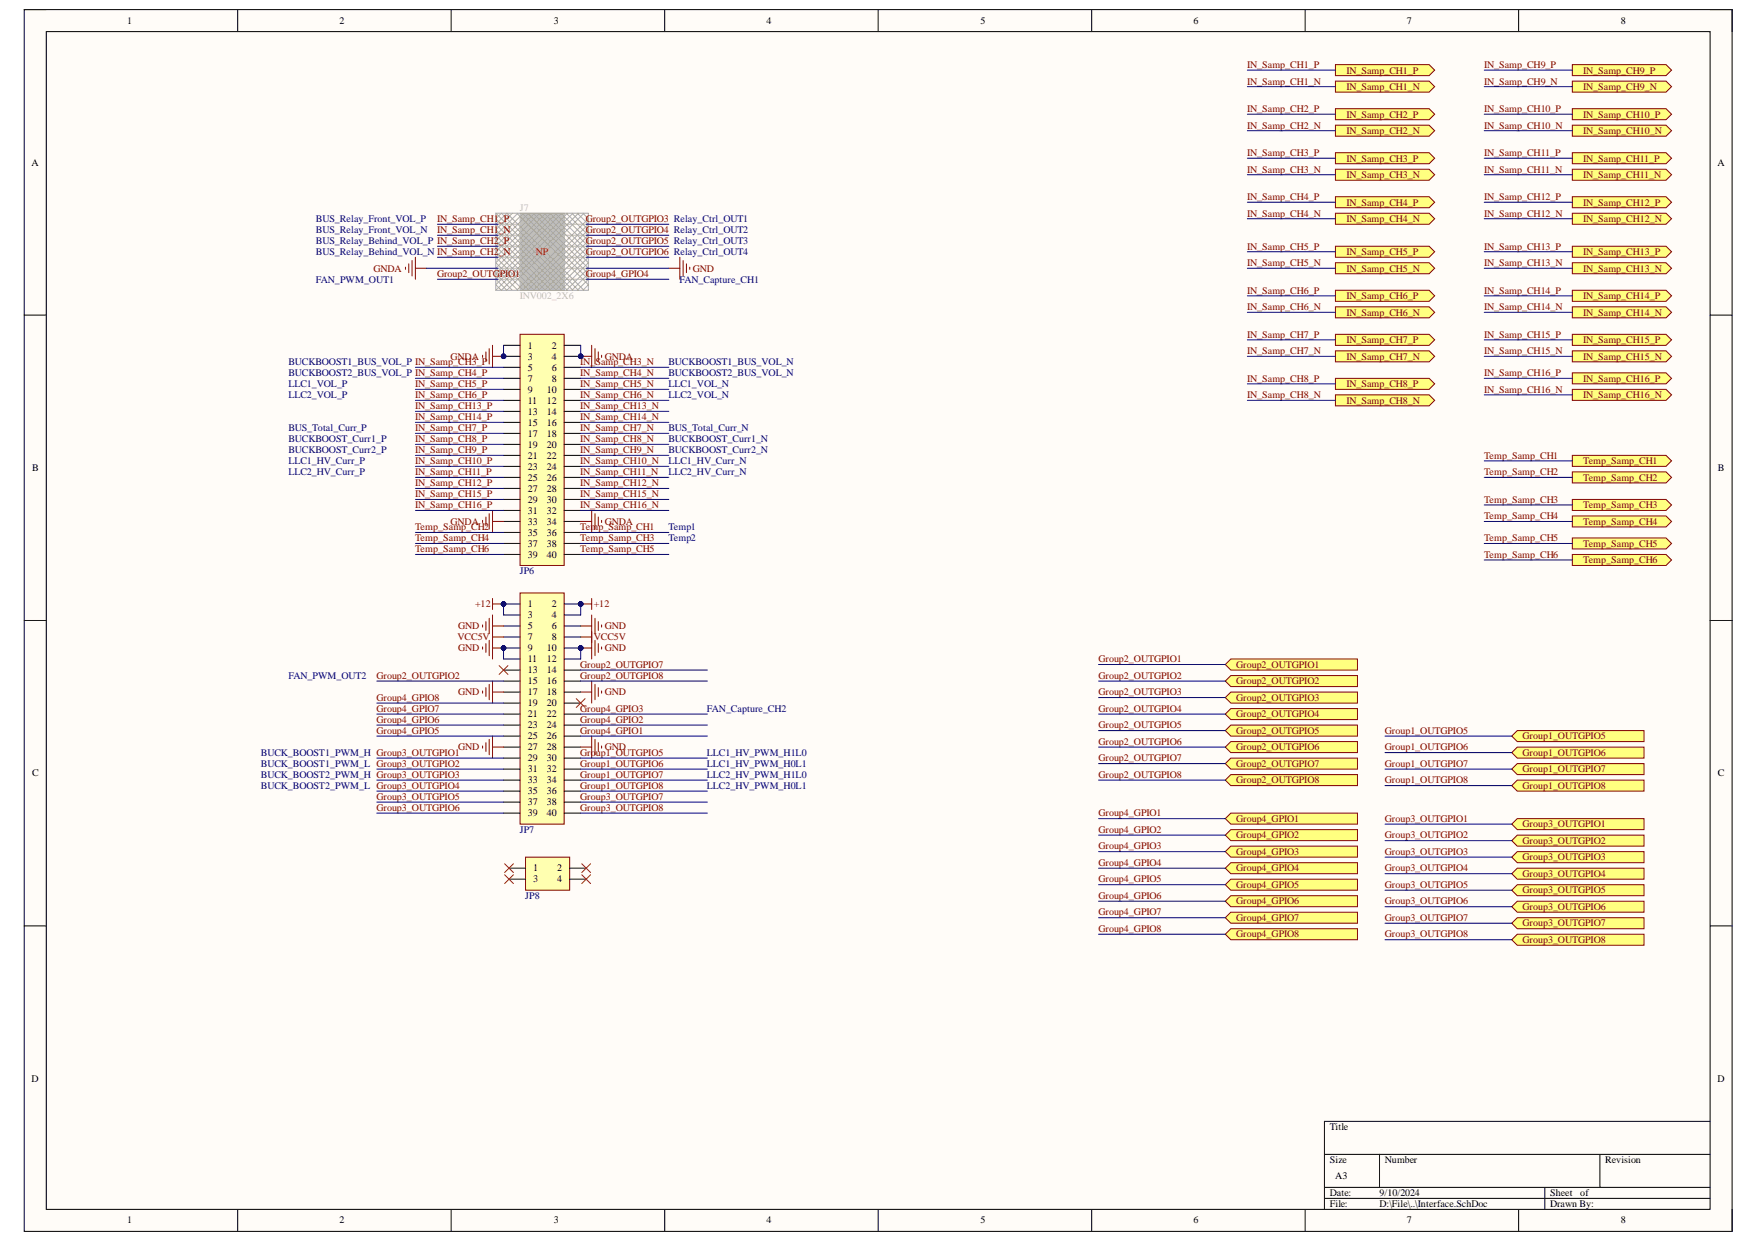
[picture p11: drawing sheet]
<svg xmlns="http://www.w3.org/2000/svg" width="297mm" height="210mm" viewBox="0 0 297 210" stroke-linecap="round" stroke-linejoin="round" font-family="sans-serif">
<defs><g id="words">
<g font-size="1.7">
<text x="21.5" y="4.1">1</text>
<text x="57.4" y="4.1">2</text>
<text x="93.6" y="4.1">3</text>
<text x="129.5" y="4.1">4</text>
<text x="165.6" y="4.1">5</text>
<text x="201.7" y="4.1">6</text>
<text x="237.7" y="4.1">7</text>
<text x="273.8" y="4.1">8</text>
<text x="5.3" y="28">A</text>
<text x="290.2" y="28">A</text>
<text x="89.2" y="58.9">1</text>
<text x="93.2" y="58.9">2</text>
<text x="89.2" y="60.8">3</text>
<text x="89.2" y="62.6">5</text>
<text x="89.2" y="64.5">7</text>
<text x="93.2" y="60.8">4</text>
<text x="93.2" y="62.6">6</text>
<text x="93.2" y="64.5">8</text>
<text x="89.2" y="66.4">9</text>
<text x="89.2" y="68.2">11</text>
<text x="89.2" y="70.1">13</text>
<text x="89.2" y="71.9">15</text>
<text x="92.4" y="66.4">10</text>
<text x="92.4" y="68.2">12</text>
<text x="92.4" y="70.1">14</text>
<text x="92.4" y="71.9">16</text>
<text x="89.2" y="73.8">17</text>
<text x="89.2" y="75.7">19</text>
<text x="89.2" y="77.5">21</text>
<text x="92.4" y="73.8">18</text>
<text x="92.4" y="75.7">20</text>
<text x="92.4" y="77.5">22</text>
<text x="5.4" y="79.6">B</text>
<text x="89.2" y="79.4">23</text>
<text x="89.2" y="81.2">25</text>
<text x="89.2" y="83.1">27</text>
<text x="92.4" y="79.4">24</text>
<text x="92.4" y="81.2">26</text>
<text x="92.4" y="83.1">28</text>
<text x="290.3" y="79.6">B</text>
<text x="89.2" y="84.9">29</text>
<text x="89.2" y="86.8">31</text>
<text x="89.2" y="88.7">33</text>
<text x="92.4" y="84.9">30</text>
<text x="92.4" y="86.8">32</text>
<text x="92.4" y="88.7">34</text>
<text x="89.2" y="90.5">35</text>
<text x="89.2" y="92.4">37</text>
<text x="89.2" y="94.2">39</text>
<text x="92.4" y="90.5">36</text>
<text x="92.4" y="92.4">38</text>
<text x="92.4" y="94.2">40</text>
<text x="89.2" y="102.6">1</text>
<text x="89.2" y="104.5">3</text>
<text x="89.2" y="106.3">5</text>
<text x="93.2" y="102.6">2</text>
<text x="93.2" y="104.5">4</text>
<text x="93.2" y="106.3">6</text>
<text x="89.2" y="108.2">7</text>
<text x="89.2" y="110.1">9</text>
<text x="89.2" y="111.9">11</text>
<text x="89.2" y="113.8">13</text>
<text x="92.4" y="110.1">10</text>
<text x="92.4" y="111.9">12</text>
<text x="92.4" y="113.8">14</text>
<text x="93.2" y="108.2">8</text>
<text x="89.2" y="115.6">15</text>
<text x="89.2" y="117.5">17</text>
<text x="89.2" y="119.4">19</text>
<text x="92.4" y="115.6">16</text>
<text x="92.4" y="117.5">18</text>
<text x="92.4" y="119.4">20</text>
<text x="89.2" y="121.2">21</text>
<text x="89.2" y="123.1">23</text>
<text x="89.2" y="124.9">25</text>
<text x="92.4" y="121.2">22</text>
<text x="92.4" y="123.1">24</text>
<text x="92.4" y="124.9">26</text>
<text x="5.4" y="131.2">C</text>
<text x="89.2" y="126.8">27</text>
<text x="89.2" y="128.7">29</text>
<text x="89.2" y="130.5">31</text>
<text x="92.4" y="126.8">28</text>
<text x="92.4" y="128.7">30</text>
<text x="92.4" y="130.5">32</text>
<text x="290.3" y="131.2">C</text>
<text x="89.2" y="132.4">33</text>
<text x="89.2" y="134.2">35</text>
<text x="89.2" y="136.1">37</text>
<text x="89.2" y="137.9">39</text>
<text x="92.4" y="132.4">34</text>
<text x="92.4" y="134.2">36</text>
<text x="92.4" y="136.1">38</text>
<text x="92.4" y="137.9">40</text>
<text x="90.1" y="147.2">1</text>
<text x="90.1" y="149.1">3</text>
<text x="94.2" y="147.2">2</text>
<text x="94.2" y="149.1">4</text>
<text x="5.3" y="182.8">D</text>
<text x="290.2" y="182.8">D</text>
<text x="224.7" y="190.9">Title</text>
<text x="224.7" y="196.5">Size</text>
<text x="234" y="196.5">Number</text>
<text x="271.2" y="196.5">Revision</text>
<text x="224.7" y="202.1">Date:</text>
<text x="224.7" y="204">File:</text>
<text x="225.6" y="199.3">A3</text>
<text x="233.1" y="202.1">9/10/2024</text>
<text x="233.1" y="204">D:\File\..\Interface.SchDoc</text>
<text x="261.9" y="202.1">Sheet</text>
<text x="261.9" y="204">Drawn By:</text>
<text x="267" y="202.1">of</text>
<text x="21.5" y="206.8">1</text>
<text x="57.4" y="206.8">2</text>
<text x="93.6" y="206.8">3</text>
<text x="129.5" y="206.8">4</text>
<text x="165.6" y="206.8">5</text>
<text x="201.7" y="206.8">6</text>
<text x="237.7" y="206.8">7</text>
<text x="273.8" y="206.8">8</text>
</g>
<g font-size="1.7" fill="#800000">
<text x="210.7" y="11.5">IN_Samp_CH1_P</text>
<text x="250.7" y="11.5">IN_Samp_CH9_P</text>
<text x="210.7" y="14.3">IN_Samp_CH1_N</text>
<text x="227.5" y="12.4">IN_Samp_CH1_P</text>
<text x="227.5" y="15.2">IN_Samp_CH1_N</text>
<text x="250.7" y="14.3">IN_Samp_CH9_N</text>
<text x="267.5" y="12.4">IN_Samp_CH9_P</text>
<text x="267.5" y="15.2">IN_Samp_CH9_N</text>
<text x="210.7" y="18.9">IN_Samp_CH2_P</text>
<text x="210.7" y="21.7">IN_Samp_CH2_N</text>
<text x="227.5" y="19.9">IN_Samp_CH2_P</text>
<text x="227.5" y="22.7">IN_Samp_CH2_N</text>
<text x="250.7" y="18.9">IN_Samp_CH10_P</text>
<text x="250.7" y="21.7">IN_Samp_CH10_N</text>
<text x="267.5" y="19.9">IN_Samp_CH10_P</text>
<text x="267.5" y="22.7">IN_Samp_CH10_N</text>
<text x="210.7" y="26.4">IN_Samp_CH3_P</text>
<text x="210.7" y="29.2">IN_Samp_CH3_N</text>
<text x="227.5" y="27.3">IN_Samp_CH3_P</text>
<text x="250.7" y="26.4">IN_Samp_CH11_P</text>
<text x="250.7" y="29.2">IN_Samp_CH11_N</text>
<text x="267.5" y="27.3">IN_Samp_CH11_P</text>
<text x="210.7" y="33.8">IN_Samp_CH4_P</text>
<text x="227.5" y="30.1">IN_Samp_CH3_N</text>
<text x="227.5" y="34.7">IN_Samp_CH4_P</text>
<text x="250.7" y="33.8">IN_Samp_CH12_P</text>
<text x="267.5" y="30.1">IN_Samp_CH11_N</text>
<text x="267.5" y="34.7">IN_Samp_CH12_P</text>
<text x="73.9" y="37.5">IN_Samp_CH1_P</text>
<text x="73.9" y="39.4">IN_Samp_CH1_N</text>
<text x="99" y="37.5">Group2_OUTGPIO3 Relay_Ctrl_OUT1</text>
<text x="99" y="39.4">Group2_OUTGPIO4 Relay_Ctrl_OUT2</text>
<text x="99" y="41.2">Group2_OUTGPIO5 Relay_Ctrl_OUT3</text>
<text x="210.7" y="36.6">IN_Samp_CH4_N</text>
<text x="227.5" y="37.5">IN_Samp_CH4_N</text>
<text x="250.7" y="36.6">IN_Samp_CH12_N</text>
<text x="267.5" y="37.5">IN_Samp_CH12_N</text>
<text x="63.1" y="45.9">GNDA</text>
<text x="73.9" y="46.8">Group2_OUTGPIO1</text>
<text x="99" y="43.1">Group2_OUTGPIO6 Relay_Ctrl_OUT4</text>
<text x="99" y="46.8">Group4_GPIO4</text>
<text x="117.1" y="45.9">GND</text>
<text x="210.7" y="42.2">IN_Samp_CH5_P</text>
<text x="210.7" y="45">IN_Samp_CH5_N</text>
<text x="227.5" y="43.1">IN_Samp_CH5_P</text>
<text x="227.5" y="45.9">IN_Samp_CH5_N</text>
<text x="250.7" y="42.2">IN_Samp_CH13_P</text>
<text x="250.7" y="45">IN_Samp_CH13_N</text>
<text x="267.5" y="43.1">IN_Samp_CH13_P</text>
<text x="267.5" y="45.9">IN_Samp_CH13_N</text>
<text x="210.7" y="49.6">IN_Samp_CH6_P</text>
<text x="210.7" y="52.4">IN_Samp_CH6_N</text>
<text x="227.5" y="50.5">IN_Samp_CH6_P</text>
<text x="227.5" y="53.3">IN_Samp_CH6_N</text>
<text x="250.7" y="49.6">IN_Samp_CH14_P</text>
<text x="250.7" y="52.4">IN_Samp_CH14_N</text>
<text x="267.5" y="50.5">IN_Samp_CH14_P</text>
<text x="267.5" y="53.3">IN_Samp_CH14_N</text>
<text x="210.7" y="57.1">IN_Samp_CH7_P</text>
<text x="210.7" y="59.8">IN_Samp_CH7_N</text>
<text x="227.5" y="58">IN_Samp_CH7_P</text>
<text x="250.7" y="57.1">IN_Samp_CH15_P</text>
<text x="250.7" y="59.8">IN_Samp_CH15_N</text>
<text x="267.5" y="58">IN_Samp_CH15_P</text>
<text x="70.1" y="65.4">IN_Samp_CH5_P</text>
<text x="76.1" y="60.8">GNDA</text>
<text x="98" y="61.7">IN_Samp_CH3_N</text>
<text x="98" y="63.6">IN_Samp_CH4_N</text>
<text x="98" y="65.4">IN_Samp_CH5_N</text>
<text x="102.2" y="60.8">GNDA</text>
<text x="210.7" y="64.5">IN_Samp_CH8_P</text>
<text x="227.5" y="60.8">IN_Samp_CH7_N</text>
<text x="227.5" y="65.4">IN_Samp_CH8_P</text>
<text x="250.7" y="63.6">IN_Samp_CH16_P</text>
<text x="267.5" y="60.8">IN_Samp_CH15_N</text>
<text x="267.5" y="64.5">IN_Samp_CH16_P</text>
<text x="70.1" y="67.3">IN_Samp_CH6_P</text>
<text x="70.1" y="69.1">IN_Samp_CH13_P</text>
<text x="70.1" y="71">IN_Samp_CH14_P</text>
<text x="98" y="67.3">IN_Samp_CH6_N</text>
<text x="98" y="69.1">IN_Samp_CH13_N</text>
<text x="98" y="71">IN_Samp_CH14_N</text>
<text x="210.7" y="67.3">IN_Samp_CH8_N</text>
<text x="227.5" y="68.2">IN_Samp_CH8_N</text>
<text x="250.7" y="66.4">IN_Samp_CH16_N</text>
<text x="267.5" y="67.3">IN_Samp_CH16_N</text>
<text x="70.1" y="72.9">IN_Samp_CH7_P</text>
<text x="70.1" y="74.7">IN_Samp_CH8_P</text>
<text x="70.1" y="76.6">IN_Samp_CH9_P</text>
<text x="98" y="72.9">IN_Samp_CH7_N</text>
<text x="98" y="74.7">IN_Samp_CH8_N</text>
<text x="98" y="76.6">IN_Samp_CH9_N</text>
<text x="250.7" y="77.5">Temp_Samp_CH1</text>
<text x="70.1" y="78.4">IN_Samp_CH10_P</text>
<text x="70.1" y="80.3">IN_Samp_CH11_P</text>
<text x="70.1" y="82.2">IN_Samp_CH12_P</text>
<text x="98" y="78.4">IN_Samp_CH10_N</text>
<text x="98" y="80.3">IN_Samp_CH11_N</text>
<text x="98" y="82.2">IN_Samp_CH12_N</text>
<text x="250.7" y="80.3">Temp_Samp_CH2</text>
<text x="267.5" y="78.4">Temp_Samp_CH1</text>
<text x="267.5" y="81.2">Temp_Samp_CH2</text>
<text x="70.1" y="84">IN_Samp_CH15_P</text>
<text x="70.1" y="85.9">IN_Samp_CH16_P</text>
<text x="70.1" y="89.6">Temp_Samp_CH2</text>
<text x="76.1" y="88.7">GNDA</text>
<text x="98" y="84">IN_Samp_CH15_N</text>
<text x="98" y="85.9">IN_Samp_CH16_N</text>
<text x="98" y="89.6">Temp_Samp_CH1</text>
<text x="102.2" y="88.7">GNDA</text>
<text x="250.7" y="84.9">Temp_Samp_CH3</text>
<text x="250.7" y="87.7">Temp_Samp_CH4</text>
<text x="267.5" y="85.9">Temp_Samp_CH3</text>
<text x="267.5" y="88.7">Temp_Samp_CH4</text>
<text x="70.1" y="91.5">Temp_Samp_CH4</text>
<text x="70.1" y="93.3">Temp_Samp_CH6</text>
<text x="98" y="91.5">Temp_Samp_CH3</text>
<text x="98" y="93.3">Temp_Samp_CH5</text>
<text x="250.7" y="91.5">Temp_Samp_CH5</text>
<text x="250.7" y="94.2">Temp_Samp_CH6</text>
<text x="267.5" y="92.4">Temp_Samp_CH5</text>
<text x="267.5" y="95.2">Temp_Samp_CH6</text>
<text x="77.4" y="106.3">GND</text>
<text x="80.3" y="102.6">+12</text>
<text x="100.3" y="102.6">+12</text>
<text x="102.2" y="106.3">GND</text>
<text x="77.3" y="108.2">VCC5V</text>
<text x="77.4" y="110.1">GND</text>
<text x="98" y="112.8">Group2_OUTGPIO7</text>
<text x="100.3" y="108.2">VCC5V</text>
<text x="102.2" y="110.1">GND</text>
<text x="185.6" y="111.9">Group2_OUTGPIO1</text>
<text x="208.9" y="112.8">Group2_OUTGPIO1</text>
<text x="63.6" y="118.4">Group4_GPIO8</text>
<text x="63.6" y="114.7">Group2_OUTGPIO2</text>
<text x="77.4" y="117.5">GND</text>
<text x="98" y="114.7">Group2_OUTGPIO8</text>
<text x="102.2" y="117.5">GND</text>
<text x="185.6" y="114.7">Group2_OUTGPIO2</text>
<text x="185.6" y="117.5">Group2_OUTGPIO3</text>
<text x="208.9" y="115.6">Group2_OUTGPIO2</text>
<text x="208.9" y="118.4">Group2_OUTGPIO3</text>
<text x="63.6" y="124">Group4_GPIO5</text>
<text x="63.6" y="122.1">Group4_GPIO6</text>
<text x="63.6" y="120.3">Group4_GPIO7</text>
<text x="98" y="124">Group4_GPIO1</text>
<text x="98" y="122.1">Group4_GPIO2</text>
<text x="98" y="120.3">Group4_GPIO3</text>
<text x="185.6" y="120.3">Group2_OUTGPIO4</text>
<text x="185.6" y="123.1">Group2_OUTGPIO5</text>
<text x="185.6" y="125.9">Group2_OUTGPIO6</text>
<text x="208.9" y="121.2">Group2_OUTGPIO4</text>
<text x="208.9" y="124">Group2_OUTGPIO5</text>
<text x="234" y="124">Group1_OUTGPIO5</text>
<text x="257.3" y="124.9">Group1_OUTGPIO5</text>
<text x="77.4" y="126.8">GND</text>
<text x="98" y="127.7">Group1_OUTGPIO5</text>
<text x="98" y="129.6">Group1_OUTGPIO6</text>
<text x="98" y="131.4">Group1_OUTGPIO7</text>
<text x="102.2" y="126.8">GND</text>
<text x="185.6" y="128.7">Group2_OUTGPIO7</text>
<text x="185.6" y="131.4">Group2_OUTGPIO8</text>
<text x="208.9" y="126.8">Group2_OUTGPIO6</text>
<text x="208.9" y="129.6">Group2_OUTGPIO7</text>
<text x="234" y="126.8">Group1_OUTGPIO6</text>
<text x="234" y="129.6">Group1_OUTGPIO7</text>
<text x="257.3" y="127.7">Group1_OUTGPIO6</text>
<text x="257.3" y="130.5">Group1_OUTGPIO7</text>
<text x="63.6" y="135.2">Group3_OUTGPIO5</text>
<text x="63.6" y="137">Group3_OUTGPIO6</text>
<text x="98" y="133.3">Group1_OUTGPIO8</text>
<text x="98" y="135.2">Group3_OUTGPIO7</text>
<text x="98" y="137">Group3_OUTGPIO8</text>
<text x="185.6" y="137.9">Group4_GPIO1</text>
<text x="208.9" y="132.4">Group2_OUTGPIO8</text>
<text x="234" y="132.4">Group1_OUTGPIO8</text>
<text x="257.3" y="133.3">Group1_OUTGPIO8</text>
<text x="185.6" y="140.7">Group4_GPIO2</text>
<text x="185.6" y="143.5">Group4_GPIO3</text>
<text x="208.9" y="138.9">Group4_GPIO1</text>
<text x="208.9" y="141.7">Group4_GPIO2</text>
<text x="234" y="138.9">Group3_OUTGPIO1</text>
<text x="234" y="141.7">Group3_OUTGPIO2</text>
<text x="257.3" y="139.8">Group3_OUTGPIO1</text>
<text x="257.3" y="142.6">Group3_OUTGPIO2</text>
<text x="185.6" y="146.3">Group4_GPIO4</text>
<text x="185.6" y="149.1">Group4_GPIO5</text>
<text x="208.9" y="144.5">Group4_GPIO3</text>
<text x="208.9" y="147.2">Group4_GPIO4</text>
<text x="234" y="144.5">Group3_OUTGPIO3</text>
<text x="234" y="147.2">Group3_OUTGPIO4</text>
<text x="257.3" y="145.4">Group3_OUTGPIO3</text>
<text x="257.3" y="148.2">Group3_OUTGPIO4</text>
<text x="185.6" y="151.9">Group4_GPIO6</text>
<text x="185.6" y="154.7">Group4_GPIO7</text>
<text x="208.9" y="150">Group4_GPIO5</text>
<text x="208.9" y="152.8">Group4_GPIO6</text>
<text x="208.9" y="155.6">Group4_GPIO7</text>
<text x="234" y="150">Group3_OUTGPIO5</text>
<text x="234" y="152.8">Group3_OUTGPIO6</text>
<text x="234" y="155.6">Group3_OUTGPIO7</text>
<text x="257.3" y="151">Group3_OUTGPIO5</text>
<text x="257.3" y="153.8">Group3_OUTGPIO6</text>
<text x="185.6" y="157.5">Group4_GPIO8</text>
<text x="208.9" y="158.4">Group4_GPIO8</text>
<text x="234" y="158.4">Group3_OUTGPIO8</text>
<text x="257.3" y="156.5">Group3_OUTGPIO7</text>
<text x="257.3" y="159.3">Group3_OUTGPIO8</text>
</g>
<g font-size="1.7" fill="#bfbebc">
<text x="87.8" y="35.7">J7</text>
<text x="87.8" y="50.5">INV002_2X6</text>
</g>
<g font-size="1.7" fill="#000080">
<text x="53.4" y="41.2">BUS_Relay_Behind_VOL_P IN_Samp_CH2_P</text>
<text x="53.4" y="37.5">BUS_Relay_Front_VOL_P</text>
<text x="53.4" y="39.4">BUS_Relay_Front_VOL_N</text>
<text x="53.4" y="47.8">FAN_PWM_OUT1</text>
<text x="53.4" y="43.1">BUS_Relay_Behind_VOL_N IN_Samp_CH2_N</text>
<text x="114.8" y="47.8">FAN_Capture_CH1</text>
<text x="48.7" y="61.7">BUCKBOOST1_BUS_VOL_P IN_Samp_CH3_P</text>
<text x="48.7" y="63.6">BUCKBOOST2_BUS_VOL_P IN_Samp_CH4_P</text>
<text x="48.7" y="65.4">LLC1_VOL_P</text>
<text x="112.9" y="61.7">BUCKBOOST1_BUS_VOL_N</text>
<text x="112.9" y="65.4">LLC1_VOL_N</text>
<text x="112.9" y="63.6">BUCKBOOST2_BUS_VOL_N</text>
<text x="48.7" y="67.3">LLC2_VOL_P</text>
<text x="112.9" y="67.3">LLC2_VOL_N</text>
<text x="48.7" y="72.9">BUS_Total_Curr_P</text>
<text x="48.7" y="74.7">BUCKBOOST_Curr1_P</text>
<text x="48.7" y="76.6">BUCKBOOST_Curr2_P</text>
<text x="112.9" y="72.9">BUS_Total_Curr_N</text>
<text x="112.9" y="74.7">BUCKBOOST_Curr1_N</text>
<text x="112.9" y="76.6">BUCKBOOST_Curr2_N</text>
<text x="48.7" y="78.4">LLC1_HV_Curr_P</text>
<text x="48.7" y="80.3">LLC2_HV_Curr_P</text>
<text x="112.9" y="78.4">LLC1_HV_Curr_N</text>
<text x="112.9" y="80.3">LLC2_HV_Curr_N</text>
<text x="112.9" y="89.6">Temp1</text>
<text x="112.9" y="91.5">Temp2</text>
<text x="87.8" y="97">JP6</text>
<text x="48.7" y="114.7">FAN_PWM_OUT2</text>
<text x="119.5" y="120.3">FAN_Capture_CH2</text>
<text x="44.1" y="127.7">BUCK_BOOST1_PWM_H Group3_OUTGPIO1</text>
<text x="44.1" y="131.4">BUCK_BOOST2_PWM_H Group3_OUTGPIO3</text>
<text x="44.1" y="129.6">BUCK_BOOST1_PWM_L Group3_OUTGPIO2</text>
<text x="119.5" y="129.6">LLC1_HV_PWM_H0L1</text>
<text x="119.5" y="127.7">LLC1_HV_PWM_H1L0</text>
<text x="119.5" y="131.4">LLC2_HV_PWM_H1L0</text>
<text x="44.1" y="133.3">BUCK_BOOST2_PWM_L Group3_OUTGPIO4</text>
<text x="119.5" y="133.3">LLC2_HV_PWM_H0L1</text>
<text x="87.8" y="140.7">JP7</text>
<text x="88.7" y="151.9">JP8</text>
</g>
<text font-size="1.7" fill="#f00" x="90.5" y="43.1">NP</text>
</g></defs>
<path d="M4.1 1.6h288.6v206.5h-288.6z" fill-rule="evenodd" fill="#fffcf8"/>
<path d="M4.1 1.6h288.6v206.5h-288.6z" fill="none" stroke="#000" stroke-width=".17"/>
<path d="M7.8 5.3h281.1v199.1h-281.1z" fill-rule="evenodd" fill="#fffcf8"/>
<g fill="none" stroke="#000" stroke-width=".17">
<path d="M4.1 1.6h3.7M7.8 5.3h281.1v199.1h-281.1zM40.2 1.6v3.7M76.2 1.6v3.7M112.3 1.6v3.7M148.4 1.6v3.7M184.5 1.6v3.7M220.5 1.6v3.7M256.6 1.6v3.7M288.9 1.6h3.8v3.7M4.1 53.2h3.7M288.9 53.3h3.8"/>
<path d="M4.1 104.9h3.7M288.9 104.9h3.8M4.1 156.5h3.7M288.9 156.5h3.8M223.8 195.1h65.1M233.1 195.1v5.6M270.3 195.1v5.6M288.9 189.5h-65.1v14.9M40.2 204.4v3.7M76.2 204.4v3.7M112.3 204.4v3.7M148.4 204.4v3.7"/>
<path d="M184.5 204.4v3.7M220.5 204.4v3.7M223.8 200.7h65.1M223.8 202.5h65.1M256.6 204.4v3.7M261 200.7v3.7M292.7 204.4v3.7"/>
</g>
<path d="M225.6 10.9h15.9l.9 1-.9 .9h-15.9z" fill-rule="evenodd" fill="#ffff80"/>
<path d="M225.6 10.9h15.9l.9 1-.9 .9h-15.9z" fill="none" stroke="#800000" stroke-width=".17"/>
<path d="M225.6 13.7h15.9l.9 .9-.9 1h-15.9z" fill-rule="evenodd" fill="#ffff80"/>
<path d="M225.6 13.7h15.9l.9 .9-.9 1h-15.9z" fill="none" stroke="#800000" stroke-width=".17"/>
<path d="M225.6 18.4h15.9l.9 .9-.9 .9h-15.9z" fill-rule="evenodd" fill="#ffff80"/>
<path d="M225.6 18.4h15.9l.9 .9-.9 .9h-15.9z" fill="none" stroke="#800000" stroke-width=".17"/>
<path d="M225.6 21.2h15.9l.9 .9-.9 .9h-15.9z" fill-rule="evenodd" fill="#ffff80"/>
<path d="M225.6 21.2h15.9l.9 .9-.9 .9h-15.9z" fill="none" stroke="#800000" stroke-width=".17"/>
<path d="M225.6 25.8h15.9l.9 .9-.9 1h-15.9z" fill-rule="evenodd" fill="#ffff80"/>
<path d="M225.6 25.8h15.9l.9 .9-.9 1h-15.9z" fill="none" stroke="#800000" stroke-width=".17"/>
<path d="M225.6 28.6h15.9l.9 .9-.9 1h-15.9z" fill-rule="evenodd" fill="#ffff80"/>
<path d="M225.6 28.6h15.9l.9 .9-.9 1h-15.9z" fill="none" stroke="#800000" stroke-width=".17"/>
<path d="M225.6 33.2h15.9l.9 1-.9 .9h-15.9z" fill-rule="evenodd" fill="#ffff80"/>
<path d="M225.6 33.2h15.9l.9 1-.9 .9h-15.9z" fill="none" stroke="#800000" stroke-width=".17"/>
<path d="M225.6 36h15.9l.9 1-.9 .9h-15.9z" fill-rule="evenodd" fill="#ffff80"/>
<path d="M225.6 36h15.9l.9 1-.9 .9h-15.9z" fill="none" stroke="#800000" stroke-width=".17"/>
<path d="M225.6 41.6h15.9l.9 .9-.9 1h-15.9z" fill-rule="evenodd" fill="#ffff80"/>
<path d="M225.6 41.6h15.9l.9 .9-.9 1h-15.9z" fill="none" stroke="#800000" stroke-width=".17"/>
<path d="M225.6 44.4h15.9l.9 .9-.9 1h-15.9z" fill-rule="evenodd" fill="#ffff80"/>
<path d="M225.6 44.4h15.9l.9 .9-.9 1h-15.9z" fill="none" stroke="#800000" stroke-width=".17"/>
<path d="M225.6 49.1h15.9l.9 .9-.9 .9h-15.9z" fill-rule="evenodd" fill="#ffff80"/>
<path d="M225.6 49.1h15.9l.9 .9-.9 .9h-15.9z" fill="none" stroke="#800000" stroke-width=".17"/>
<path d="M225.6 51.9h15.9l.9 .9-.9 .9h-15.9z" fill-rule="evenodd" fill="#ffff80"/>
<path d="M225.6 51.9h15.9l.9 .9-.9 .9h-15.9z" fill="none" stroke="#800000" stroke-width=".17"/>
<path d="M225.6 56.5h15.9l.9 .9-.9 1h-15.9z" fill-rule="evenodd" fill="#ffff80"/>
<path d="M225.6 56.5h15.9l.9 .9-.9 1h-15.9z" fill="none" stroke="#800000" stroke-width=".17"/>
<path d="M225.6 59.3h15.9l.9 .9-.9 1h-15.9z" fill-rule="evenodd" fill="#ffff80"/>
<path d="M225.6 59.3h15.9l.9 .9-.9 1h-15.9z" fill="none" stroke="#800000" stroke-width=".17"/>
<path d="M225.6 63.9h15.9l.9 1-.9 .9h-15.9z" fill-rule="evenodd" fill="#ffff80"/>
<path d="M225.6 63.9h15.9l.9 1-.9 .9h-15.9z" fill="none" stroke="#800000" stroke-width=".17"/>
<path d="M225.6 66.7h15.9l.9 1-.9 .9h-15.9z" fill-rule="evenodd" fill="#ffff80"/>
<path d="M225.6 66.7h15.9l.9 1-.9 .9h-15.9z" fill="none" stroke="#800000" stroke-width=".17"/>
<path d="M265.7 10.9h15.8l.9 1-.9 .9h-15.8z" fill-rule="evenodd" fill="#ffff80"/>
<path d="M265.7 10.9h15.8l.9 1-.9 .9h-15.8z" fill="none" stroke="#800000" stroke-width=".17"/>
<path d="M265.7 13.7h15.8l.9 .9-.9 1h-15.8z" fill-rule="evenodd" fill="#ffff80"/>
<path d="M265.7 13.7h15.8l.9 .9-.9 1h-15.8z" fill="none" stroke="#800000" stroke-width=".17"/>
<path d="M265.7 18.4h15.8l.9 .9-.9 .9h-15.8z" fill-rule="evenodd" fill="#ffff80"/>
<path d="M265.7 18.4h15.8l.9 .9-.9 .9h-15.8z" fill="none" stroke="#800000" stroke-width=".17"/>
<path d="M265.7 21.2h15.8l.9 .9-.9 .9h-15.8z" fill-rule="evenodd" fill="#ffff80"/>
<path d="M265.7 21.2h15.8l.9 .9-.9 .9h-15.8z" fill="none" stroke="#800000" stroke-width=".17"/>
<path d="M265.7 25.8h15.8l.9 .9-.9 1h-15.8z" fill-rule="evenodd" fill="#ffff80"/>
<path d="M265.7 25.8h15.8l.9 .9-.9 1h-15.8z" fill="none" stroke="#800000" stroke-width=".17"/>
<path d="M265.7 28.6h15.8l.9 .9-.9 1h-15.8z" fill-rule="evenodd" fill="#ffff80"/>
<path d="M265.7 28.6h15.8l.9 .9-.9 1h-15.8z" fill="none" stroke="#800000" stroke-width=".17"/>
<path d="M265.7 33.2h15.8l.9 1-.9 .9h-15.8z" fill-rule="evenodd" fill="#ffff80"/>
<path d="M265.7 33.2h15.8l.9 1-.9 .9h-15.8z" fill="none" stroke="#800000" stroke-width=".17"/>
<path d="M265.7 36h15.8l.9 1-.9 .9h-15.8z" fill-rule="evenodd" fill="#ffff80"/>
<path d="M265.7 36h15.8l.9 1-.9 .9h-15.8z" fill="none" stroke="#800000" stroke-width=".17"/>
<path d="M265.7 41.6h15.8l.9 .9-.9 1h-15.8z" fill-rule="evenodd" fill="#ffff80"/>
<path d="M265.7 41.6h15.8l.9 .9-.9 1h-15.8z" fill="none" stroke="#800000" stroke-width=".17"/>
<path d="M265.7 44.4h15.8l.9 .9-.9 1h-15.8z" fill-rule="evenodd" fill="#ffff80"/>
<path d="M265.7 44.4h15.8l.9 .9-.9 1h-15.8z" fill="none" stroke="#800000" stroke-width=".17"/>
<path d="M265.7 49.1h15.8l.9 .9-.9 .9h-15.8z" fill-rule="evenodd" fill="#ffff80"/>
<path d="M265.7 49.1h15.8l.9 .9-.9 .9h-15.8z" fill="none" stroke="#800000" stroke-width=".17"/>
<path d="M265.7 51.9h15.8l.9 .9-.9 .9h-15.8z" fill-rule="evenodd" fill="#ffff80"/>
<path d="M265.7 51.9h15.8l.9 .9-.9 .9h-15.8z" fill="none" stroke="#800000" stroke-width=".17"/>
<path d="M265.7 77h15.8l.9 .9-.9 .9h-15.8z" fill-rule="evenodd" fill="#ffff80"/>
<path d="M265.7 77h15.8l.9 .9-.9 .9h-15.8z" fill="none" stroke="#800000" stroke-width=".17"/>
<path d="M265.7 79.8h15.8l.9 .9-.9 .9h-15.8z" fill-rule="evenodd" fill="#ffff80"/>
<path d="M265.7 79.8h15.8l.9 .9-.9 .9h-15.8z" fill="none" stroke="#800000" stroke-width=".17"/>
<path d="M265.7 84.4h15.8l.9 .9-.9 1h-15.8z" fill-rule="evenodd" fill="#ffff80"/>
<path d="M265.7 84.4h15.8l.9 .9-.9 1h-15.8z" fill="none" stroke="#800000" stroke-width=".17"/>
<path d="M265.7 87.2h15.8l.9 .9-.9 1h-15.8z" fill-rule="evenodd" fill="#ffff80"/>
<path d="M265.7 87.2h15.8l.9 .9-.9 1h-15.8z" fill="none" stroke="#800000" stroke-width=".17"/>
<path d="M265.7 56.5h15.8l.9 .9-.9 1h-15.8z" fill-rule="evenodd" fill="#ffff80"/>
<path d="M265.7 56.5h15.8l.9 .9-.9 1h-15.8z" fill="none" stroke="#800000" stroke-width=".17"/>
<path d="M265.7 59.3h15.8l.9 .9-.9 1h-15.8z" fill-rule="evenodd" fill="#ffff80"/>
<path d="M265.7 59.3h15.8l.9 .9-.9 1h-15.8z" fill="none" stroke="#800000" stroke-width=".17"/>
<path d="M265.7 90.9h15.8l.9 .9-.9 1h-15.8z" fill-rule="evenodd" fill="#ffff80"/>
<path d="M265.7 90.9h15.8l.9 .9-.9 1h-15.8z" fill="none" stroke="#800000" stroke-width=".17"/>
<path d="M265.7 93.7h15.8l.9 .9-.9 1h-15.8z" fill-rule="evenodd" fill="#ffff80"/>
<path d="M265.7 93.7h15.8l.9 .9-.9 1h-15.8z" fill="none" stroke="#800000" stroke-width=".17"/>
<path d="M265.7 63h15.8l.9 .9-.9 1h-15.8z" fill-rule="evenodd" fill="#ffff80"/>
<path d="M265.7 63h15.8l.9 .9-.9 1h-15.8z" fill="none" stroke="#800000" stroke-width=".17"/>
<path d="M265.7 65.8h15.8l.9 .9-.9 1h-15.8z" fill-rule="evenodd" fill="#ffff80"/>
<path d="M265.7 65.8h15.8l.9 .9-.9 1h-15.8z" fill="none" stroke="#800000" stroke-width=".17"/>
<path d="M255.4 124.4l1-.9h21.4v1.8h-21.4z" fill-rule="evenodd" fill="#ffff80"/>
<path d="M255.4 124.4l1-.9h21.4v1.8h-21.4z" fill="none" stroke="#800000" stroke-width=".17"/>
<path d="M255.4 127.2l1-.9h21.4v1.8h-21.4z" fill-rule="evenodd" fill="#ffff80"/>
<path d="M255.4 127.2l1-.9h21.4v1.8h-21.4z" fill="none" stroke="#800000" stroke-width=".17"/>
<path d="M255.4 130l1-.9h21.4v1.8h-21.4z" fill-rule="evenodd" fill="#ffff80"/>
<path d="M255.4 130l1-.9h21.4v1.8h-21.4z" fill="none" stroke="#800000" stroke-width=".17"/>
<path d="M255.4 132.8l1-1h21.4v1.9h-21.4z" fill-rule="evenodd" fill="#ffff80"/>
<path d="M255.4 132.8l1-1h21.4v1.9h-21.4z" fill="none" stroke="#800000" stroke-width=".17"/>
<path d="M207 112.3l1-.9h21.4v1.8h-21.4z" fill-rule="evenodd" fill="#ffff80"/>
<path d="M207 112.3l1-.9h21.4v1.8h-21.4z" fill="none" stroke="#800000" stroke-width=".17"/>
<path d="M207 115.1l1-.9h21.4v1.8h-21.4z" fill-rule="evenodd" fill="#ffff80"/>
<path d="M207 115.1l1-.9h21.4v1.8h-21.4z" fill="none" stroke="#800000" stroke-width=".17"/>
<path d="M207 117.9l1-.9h21.4v1.8h-21.4z" fill-rule="evenodd" fill="#ffff80"/>
<path d="M207 117.9l1-.9h21.4v1.8h-21.4z" fill="none" stroke="#800000" stroke-width=".17"/>
<path d="M207 120.7l1-.9h21.4v1.8h-21.4z" fill-rule="evenodd" fill="#ffff80"/>
<path d="M207 120.7l1-.9h21.4v1.8h-21.4z" fill="none" stroke="#800000" stroke-width=".17"/>
<path d="M207 123.5l1-1h21.4v1.9h-21.4z" fill-rule="evenodd" fill="#ffff80"/>
<path d="M207 123.5l1-1h21.4v1.9h-21.4z" fill="none" stroke="#800000" stroke-width=".17"/>
<path d="M207 126.3l1-1h21.4v1.9h-21.4z" fill-rule="evenodd" fill="#ffff80"/>
<path d="M207 126.3l1-1h21.4v1.9h-21.4z" fill="none" stroke="#800000" stroke-width=".17"/>
<path d="M207 129.1l1-1h21.4v1.9h-21.4z" fill-rule="evenodd" fill="#ffff80"/>
<path d="M207 129.1l1-1h21.4v1.9h-21.4z" fill="none" stroke="#800000" stroke-width=".17"/>
<path d="M207 131.8l1-.9h21.4v1.9h-21.4z" fill-rule="evenodd" fill="#ffff80"/>
<path d="M207 131.8l1-.9h21.4v1.9h-21.4z" fill="none" stroke="#800000" stroke-width=".17"/>
<path d="M207 138.4l1-1h21.4v1.9h-21.4z" fill-rule="evenodd" fill="#ffff80"/>
<path d="M207 138.4l1-1h21.4v1.9h-21.4z" fill="none" stroke="#800000" stroke-width=".17"/>
<path d="M207 141.1l1-.9h21.4v1.9h-21.4z" fill-rule="evenodd" fill="#ffff80"/>
<path d="M207 141.1l1-.9h21.4v1.9h-21.4z" fill="none" stroke="#800000" stroke-width=".17"/>
<path d="M207 143.9l1-.9h21.4v1.9h-21.4z" fill-rule="evenodd" fill="#ffff80"/>
<path d="M207 143.9l1-.9h21.4v1.9h-21.4z" fill="none" stroke="#800000" stroke-width=".17"/>
<path d="M207 146.7l1-.9h21.4v1.9h-21.4z" fill-rule="evenodd" fill="#ffff80"/>
<path d="M207 146.7l1-.9h21.4v1.9h-21.4z" fill="none" stroke="#800000" stroke-width=".17"/>
<path d="M207 149.5l1-.9h21.4v1.8h-21.4z" fill-rule="evenodd" fill="#ffff80"/>
<path d="M207 149.5l1-.9h21.4v1.8h-21.4z" fill="none" stroke="#800000" stroke-width=".17"/>
<path d="M207 152.3l1-.9h21.4v1.8h-21.4z" fill-rule="evenodd" fill="#ffff80"/>
<path d="M207 152.3l1-.9h21.4v1.8h-21.4z" fill="none" stroke="#800000" stroke-width=".17"/>
<path d="M207 155.1l1-.9h21.4v1.8h-21.4z" fill-rule="evenodd" fill="#ffff80"/>
<path d="M207 155.1l1-.9h21.4v1.8h-21.4z" fill="none" stroke="#800000" stroke-width=".17"/>
<path d="M207 157.9l1-.9h21.4v1.8h-21.4z" fill-rule="evenodd" fill="#ffff80"/>
<path d="M207 157.9l1-.9h21.4v1.8h-21.4z" fill="none" stroke="#800000" stroke-width=".17"/>
<path d="M255.4 139.3l1-.9h21.4v1.8h-21.4z" fill-rule="evenodd" fill="#ffff80"/>
<path d="M255.4 139.3l1-.9h21.4v1.8h-21.4z" fill="none" stroke="#800000" stroke-width=".17"/>
<path d="M255.4 142.1l1-1h21.4v1.9h-21.4z" fill-rule="evenodd" fill="#ffff80"/>
<path d="M255.4 142.1l1-1h21.4v1.9h-21.4z" fill="none" stroke="#800000" stroke-width=".17"/>
<path d="M255.4 144.9l1-1h21.4v1.9h-21.4z" fill-rule="evenodd" fill="#ffff80"/>
<path d="M255.4 144.9l1-1h21.4v1.9h-21.4z" fill="none" stroke="#800000" stroke-width=".17"/>
<path d="M255.4 147.7l1-1h21.4v1.9h-21.4z" fill-rule="evenodd" fill="#ffff80"/>
<path d="M255.4 147.7l1-1h21.4v1.9h-21.4z" fill="none" stroke="#800000" stroke-width=".17"/>
<path d="M255.4 150.4l1-.9h21.4v1.9h-21.4z" fill-rule="evenodd" fill="#ffff80"/>
<path d="M255.4 150.4l1-.9h21.4v1.9h-21.4z" fill="none" stroke="#800000" stroke-width=".17"/>
<path d="M255.4 153.2l1-.9h21.4v1.9h-21.4z" fill-rule="evenodd" fill="#ffff80"/>
<path d="M255.4 153.2l1-.9h21.4v1.9h-21.4z" fill="none" stroke="#800000" stroke-width=".17"/>
<path d="M255.4 156l1-.9h21.4v1.9h-21.4z" fill-rule="evenodd" fill="#ffff80"/>
<path d="M255.4 156l1-.9h21.4v1.9h-21.4z" fill="none" stroke="#800000" stroke-width=".17"/>
<path d="M255.4 158.8l1-.9h21.4v1.8h-21.4z" fill-rule="evenodd" fill="#ffff80"/>
<path d="M255.4 158.8l1-.9h21.4v1.8h-21.4z" fill="none" stroke="#800000" stroke-width=".17"/>
<path d="M88.8 144.9h7.5v5.5h-7.5z" fill-rule="evenodd" fill="#ffffb0"/>
<path d="M88.8 144.9h7.5v5.5h-7.5z" fill="none" stroke="#800000" stroke-width=".17"/>
<path d="M86 146.7h2.8M86 148.6h2.8M96.3 146.7h2.7M96.3 148.6h2.7" fill="none" stroke="#000" stroke-width=".17"/>
<circle cx="85.1" cy="60.2" r=".37" fill="#000080"/>
<circle cx="85.1" cy="60.2" r=".37" fill="none" stroke="#000080" stroke-width=".17"/>
<circle cx="98.1" cy="60.2" r=".37" fill="#000080"/>
<circle cx="98.1" cy="60.2" r=".37" fill="none" stroke="#000080" stroke-width=".17"/>
<path d="M87.9 56.5h7.4v39.1h-7.4z" fill-rule="evenodd" fill="#ffffb0"/>
<path d="M87.9 56.5h7.4v39.1h-7.4z" fill="none" stroke="#800000" stroke-width=".17"/>
<path d="M85.1 58.4h2.8M95.3 58.4h2.8M85.1 60.2h2.8" fill="none" stroke="#000" stroke-width=".17"/>
<circle cx="85.1" cy="60.2" r=".37" fill="#000080"/>
<circle cx="85.1" cy="60.2" r=".37" fill="none" stroke="#000080" stroke-width=".17"/>
<path d="M95.3 60.2h2.8" fill="none" stroke="#000" stroke-width=".17"/>
<circle cx="98.1" cy="60.2" r=".37" fill="#000080"/>
<circle cx="98.1" cy="60.2" r=".37" fill="none" stroke="#000080" stroke-width=".17"/>
<g fill="none" stroke="#000" stroke-width=".17">
<path d="M85.1 62.1h2.8M85.1 63.9h2.8M85.1 65.8h2.8M85.1 67.7h2.8M85.1 69.5h2.8M85.1 71.4h2.8M85.1 73.2h2.8M85.1 75.1h2.8M85.1 77h2.8M85.1 78.8h2.8M95.3 62.1h2.8M95.3 63.9h2.8"/>
<path d="M95.3 65.8h2.8M95.3 67.7h2.8M95.3 69.5h2.8M95.3 71.4h2.8M95.3 73.2h2.8M95.3 75.1h2.8M95.3 77h2.8M95.3 78.8h2.8M85.1 80.7h2.8M85.1 82.5h2.8M85.1 84.4h2.8M85.1 86.3h2.8"/>
<path d="M85.1 88.1h2.8M85.1 90h2.8M85.1 91.8h2.8M85.1 93.7h2.8M95.3 80.7h2.8M95.3 82.5h2.8M95.3 84.4h2.8M95.3 86.3h2.8M95.3 88.1h2.8M95.3 90h2.8M95.3 91.8h2.8M95.3 93.7h2.8"/>
</g>
<path d="M81.5 87.9v.4M82.1 87.4v1.5M82.7 86.8v2.6M83.2 88.1h1.9M83.2 86.3v3.7M98.1 88.1h1.9M100 86.3v3.7M100.5 86.8v2.6M101.1 87.4v1.5M101.6 87.9v.4" fill="none" stroke="#800000" stroke-width=".17"/>
<circle cx="85.1" cy="102.1" r=".37" fill="#000080"/>
<circle cx="85.1" cy="102.1" r=".37" fill="none" stroke="#000080" stroke-width=".17"/>
<circle cx="98.1" cy="102.1" r=".37" fill="#000080"/>
<circle cx="98.1" cy="102.1" r=".37" fill="none" stroke="#000080" stroke-width=".17"/>
<circle cx="85.1" cy="109.5" r=".37" fill="#000080"/>
<circle cx="85.1" cy="109.5" r=".37" fill="none" stroke="#000080" stroke-width=".17"/>
<circle cx="98.1" cy="109.5" r=".37" fill="#000080"/>
<circle cx="98.1" cy="109.5" r=".37" fill="none" stroke="#000080" stroke-width=".17"/>
<path d="M87.9 100.2h7.4v39.1h-7.4z" fill-rule="evenodd" fill="#ffffb0"/>
<path d="M87.9 100.2h7.4v39.1h-7.4z" fill="none" stroke="#800000" stroke-width=".17"/>
<path d="M85.1 102.1h2.8" fill="none" stroke="#000" stroke-width=".17"/>
<circle cx="85.1" cy="102.1" r=".37" fill="#000080"/>
<circle cx="85.1" cy="102.1" r=".37" fill="none" stroke="#000080" stroke-width=".17"/>
<path d="M95.3 102.1h2.8" fill="none" stroke="#000" stroke-width=".17"/>
<circle cx="98.1" cy="102.1" r=".37" fill="#000080"/>
<circle cx="98.1" cy="102.1" r=".37" fill="none" stroke="#000080" stroke-width=".17"/>
<path d="M85.1 103.9h2.8M85.1 105.8h2.8M85.1 107.7h2.8M85.1 109.5h2.8M95.3 103.9h2.8M95.3 105.8h2.8M95.3 107.7h2.8" fill="none" stroke="#000" stroke-width=".17"/>
<circle cx="85.1" cy="109.5" r=".37" fill="#000080"/>
<circle cx="85.1" cy="109.5" r=".37" fill="none" stroke="#000080" stroke-width=".17"/>
<path d="M95.3 109.5h2.8" fill="none" stroke="#000" stroke-width=".17"/>
<circle cx="98.1" cy="109.5" r=".37" fill="#000080"/>
<circle cx="98.1" cy="109.5" r=".37" fill="none" stroke="#000080" stroke-width=".17"/>
<g fill="none" stroke="#000" stroke-width=".17">
<path d="M85.1 111.4h2.8M85.1 113.2h2.8M85.1 115.1h2.8M85.1 117h2.8M85.1 118.8h2.8M95.3 111.4h2.8M95.3 113.2h2.8M95.3 115.1h2.8M95.3 117h2.8M95.3 118.8h2.8M85.1 120.7h2.8M85.1 122.5h2.8"/>
<path d="M85.1 124.4h2.8M85.1 126.3h2.8M85.1 128.1h2.8M85.1 130h2.8M85.1 131.8h2.8M85.1 133.7h2.8M85.1 135.6h2.8M85.1 137.4h2.8M95.3 120.7h2.8M95.3 122.5h2.8M95.3 124.4h2.8M95.3 126.3h2.8"/>
<path d="M95.3 128.1h2.8M95.3 130h2.8M95.3 131.8h2.8M95.3 133.7h2.8M95.3 135.6h2.8M95.3 137.4h2.8"/>
</g>
<path d="M83.2 101.1v1.9M83.2 102.1h1.9" fill="none" stroke="#800000" stroke-width=".17"/>
<circle cx="85.1" cy="102.1" r=".37" fill="#000080"/>
<circle cx="85.1" cy="102.1" r=".37" fill="none" stroke="#000080" stroke-width=".17"/>
<path d="M81.5 105.6v.4M82.1 105.1v1.4M82.7 104.5v2.6M83.2 103.9v4.7M83.2 107.7h1.9M83.2 105.8h1.9M98.1 102.1h1.9M100 101.1v1.9" fill="none" stroke="#800000" stroke-width=".17"/>
<circle cx="98.1" cy="102.1" r=".37" fill="#000080"/>
<circle cx="98.1" cy="102.1" r=".37" fill="none" stroke="#000080" stroke-width=".17"/>
<path d="M98.1 107.7h1.9M98.1 105.8h1.9M98.1 109.5h1.9M100 103.9v7.5M100.5 104.5v2.6M100.5 108.2v2.6M101.1 105.1v1.4M101.1 108.8v1.5M101.6 105.6v.4M101.6 109.3v.4" fill="none" stroke="#800000" stroke-width=".17"/>
<circle cx="98.1" cy="109.5" r=".37" fill="#000080"/>
<circle cx="98.1" cy="109.5" r=".37" fill="none" stroke="#000080" stroke-width=".17"/>
<path d="M81.5 109.3v.4M82.1 108.8v1.5M82.7 108.2v2.6M83.2 107.7v3.7M83.2 109.5h1.9M98.1 126.3h1.9M100 124.4v3.7M100.5 125v2.6M101.1 125.5v1.5M101.6 126.1v.3" fill="none" stroke="#800000" stroke-width=".17"/>
<circle cx="85.1" cy="109.5" r=".37" fill="#000080"/>
<circle cx="85.1" cy="109.5" r=".37" fill="none" stroke="#000080" stroke-width=".17"/>
<path d="M82.1 59.5v1.5M82.7 58.9v2.6M83.2 58.4v3.7M81.5 60v.4M83.2 60.2h1.9M81.5 126.1v.3M82.1 125.5v1.5M82.7 125v2.6M83.2 124.4v3.7M83.2 126.3h1.9" fill="none" stroke="#800000" stroke-width=".17"/>
<circle cx="85.1" cy="60.2" r=".37" fill="#000080"/>
<circle cx="85.1" cy="60.2" r=".37" fill="none" stroke="#000080" stroke-width=".17"/>
<path d="M100 58.4v3.7M100.5 58.9v2.6M101.1 59.5v1.5M98.1 60.2h1.9M101.6 60v.4" fill="none" stroke="#800000" stroke-width=".17"/>
<circle cx="98.1" cy="60.2" r=".37" fill="#000080"/>
<circle cx="98.1" cy="60.2" r=".37" fill="none" stroke="#000080" stroke-width=".17"/>
<path d="M81.5 116.8v.3M82.1 116.2v1.5M82.7 115.7v2.6M83.2 115.1v3.7M83.2 117h1.9M98.1 117h1.9M100 115.1v3.7M100.5 115.7v2.6M101.1 116.2v1.5M101.6 116.8v.3" fill="none" stroke="#800000" stroke-width=".17"/>
<path d="M84.3 112.5l1.5 1.5M85.8 112.5l-1.5 1.5M97.4 118.1l1.5 1.5M98.9 118.1l-1.5 1.5M85.3 146l1.5 1.5M85.3 147.8l1.5 1.5M86.8 146l-1.5 1.5M86.8 147.8l-1.5 1.5M98.3 146l1.5 1.5M98.3 147.8l1.5 1.5M99.8 146l-1.5 1.5M99.8 147.8l-1.5 1.5" fill="none" stroke="#f00" stroke-width=".17"/>
<path d="M87.9 36h7.4v13.1h-7.4z" fill-rule="evenodd" fill="#bfbebc"/>
<g fill="none" stroke="#bfbebc" stroke-width=".17">
<path d="M84.1 37.9h3.8M84.1 39.8h3.8M87.9 36h7.4v13.1h-7.4zM95.3 37.9h3.7M95.3 39.8h3.7M84.1 41.6h3.8M84.1 43.5h3.8M84.1 45.3h3.8M84.1 47.2h3.8M95.3 41.6h3.7M95.3 43.5h3.7M95.3 45.3h3.7"/>
<path d="M95.3 47.2h3.7"/>
</g>
<g fill="none" stroke="#a9a9a9" stroke-width=".17">
<path d="M83.8 36h15.6v13.1h-15.6zM83.8 36l13 13.1M86.6 36l-2.8 2.8 10.2 10.3M87.3 36l12.1 12.1-.9 1M87.5 36l-3.7 3.8 9.3 9.3M88.2 36l11.2 11.2-1.8 1.9M88.4 36l-4.6 4.7 8.4 8.4M89.2 36l10.2 10.3-2.8 2.8M89.4 36l-5.6 5.6 7.4 7.5M90.1 36l9.3 9.3-3.7 3.8M90.3 36l-6.5 6.5 6.5 6.6M91 36l8.4 8.4-4.6 4.7"/>
<path d="M91.2 36l-7.4 7.5 5.6 5.6M92 36l7.4 7.5-5.6 5.6M92.2 36l-8.4 8.4 4.6 4.7M92.9 36l6.5 6.5-6.5 6.6M93.1 36l-9.3 9.3 3.7 3.8M93.8 36l5.6 5.6-7.4 7.5M94 36l-10.2 10.3 2.8 2.8M94.8 36l4.6 4.7-8.4 8.4M94.9 36l-11.1 11.2 1.8 1.9 13.1-13.1M95.7 36l3.7 3.8-9.3 9.3M95.9 36l-12.1 12.1 .9 1 13-13.1M96.6 36l2.8 2.8-10.2 10.3"/>
<path d="M96.8 36l-13 13.1M97.6 36l1.8 1.9-11.2 11.2M98.5 36l.9 1-12.1 12.1M94.9 49.1l-11.1-11.2 1.8-1.9 13.1 13.1M95.9 49.1l-12.1-12.1 .9-1 13 13.1"/>
</g>
<path d="M68.5 45.2v.3M69.1 44.6v1.5M69.6 44v2.6M70.2 43.5v3.7M70.2 45.3h1.8M113 45.3h1.9M114.9 43.5v3.7M115.4 44v2.6M116 44.6v1.5M116.5 45.2v.3" fill="none" stroke="#800000" stroke-width=".17"/>
<g fill="none" stroke="#000080" stroke-width=".17">
<path d="M210.8 11.9h14.8M210.8 14.6h14.8M210.8 19.3h14.8M250.8 11.9h14.9M250.8 14.6h14.9M250.8 19.3h14.9M210.8 22.1h14.8M210.8 26.7h14.8M210.8 29.5h14.8M210.8 34.2h14.8M210.8 37h14.8M250.8 22.1h14.9"/>
<path d="M250.8 26.7h14.9M250.8 29.5h14.9M250.8 34.2h14.9M250.8 37h14.9M210.8 42.5h14.8M210.8 45.3h14.8M210.8 50h14.8M210.8 52.8h14.8M210.8 57.4h14.8M250.8 42.5h14.9M250.8 45.3h14.9M250.8 50h14.9"/>
<path d="M250.8 52.8h14.9M250.8 57.4h14.9M70.2 67.7h14.9M70.2 63.9h14.9M70.2 65.8h14.9M70.2 62.1h14.9M70.2 69.5h14.9M70.2 71.4h14.9M70.2 78.8h14.9M70.2 73.2h14.9M70.2 75.1h14.9M70.2 77h14.9"/>
<path d="M98.1 67.7h14.9M98.1 63.9h14.9M98.1 65.8h14.9M98.1 62.1h14.9M98.1 69.5h14.9M98.1 71.4h14.9M98.1 78.8h14.9M98.1 73.2h14.9M98.1 75.1h14.9M98.1 77h14.9M210.8 60.2h14.8M210.8 64.9h14.8"/>
<path d="M210.8 67.7h14.8M250.8 60.2h14.9M250.8 77.9h14.9M250.8 63.9h14.9M250.8 66.7h14.9M70.2 80.7h14.9M70.2 91.8h14.9M70.2 82.5h14.9M70.2 84.4h14.9M70.2 86.3h14.9M70.2 90h14.9M70.2 93.7h14.9"/>
<path d="M98.1 80.7h14.9M98.1 91.8h14.9M98.1 82.5h14.9M98.1 84.4h14.9M98.1 86.3h14.9M98.1 90h14.9M98.1 93.7h14.9M250.8 80.7h14.9M250.8 85.3h14.9M250.8 88.1h14.9M250.8 91.8h14.9M250.8 94.6h14.9"/>
<path d="M85.1 102.1v1.8M185.6 112.3h21.4M185.6 115.1h21.4M185.6 117.9h21.4M185.6 120.7h21.4M185.6 123.5h21.4M185.6 126.3h21.4M185.6 129.1h21.4M185.6 131.8h21.4M185.6 138.4h21.4M234 124.4h21.4M234 127.2h21.4"/>
<path d="M234 130h21.4M234 132.8h21.4M234 139.3h21.4M185.6 141.1h21.4M185.6 143.9h21.4M185.6 146.7h21.4M185.6 149.5h21.4M185.6 152.3h21.4M185.6 155.1h21.4M185.6 157.9h21.4M234 142.1h21.4M234 144.9h21.4"/>
<path d="M234 147.7h21.4M234 150.4h21.4M234 153.2h21.4M234 156h21.4M234 158.8h21.4"/>
</g>
<circle cx="85.1" cy="102.1" r=".37" fill="#000080"/>
<g fill="none" stroke="#000080" stroke-width=".17">
<path d="M98.1 102.1v1.8"/>
<circle cx="85.1" cy="102.1" r=".37"/>
</g>
<circle cx="98.1" cy="102.1" r=".37" fill="#000080"/>
<g fill="none" stroke="#000080" stroke-width=".17">
<path d="M98.1 58.4v1.8M63.7 128.1h21.4M63.7 130h21.4M63.7 131.8h21.4M63.7 133.7h21.4M63.7 135.6h21.4M63.7 137.4h21.4M98.1 124.4h21.4M98.1 122.5h21.4M98.1 120.7h21.4M98.1 128.1h21.4M98.1 130h21.4"/>
<path d="M98.1 131.8h21.4M98.1 133.7h21.4M98.1 135.6h21.4M98.1 137.4h21.4"/>
<circle cx="98.1" cy="102.1" r=".37"/>
</g>
<circle cx="98.1" cy="60.2" r=".37" fill="#000080"/>
<g fill="none" stroke="#000080" stroke-width=".17">
<path d="M85.1 58.4v1.8"/>
<circle cx="98.1" cy="60.2" r=".37"/>
</g>
<circle cx="85.1" cy="60.2" r=".37" fill="#000080"/>
<g fill="none" stroke="#000080" stroke-width=".17">
<path d="M63.7 118.8h21.4M63.7 115.1h21.4M98.1 115.1h21.4M98.1 113.2h21.4M98.1 109.5v1.9M63.7 124.4h21.4M63.7 122.5h21.4M63.7 120.7h21.4"/>
<circle cx="85.1" cy="60.2" r=".37"/>
</g>
<circle cx="98.1" cy="109.5" r=".37" fill="#000080"/>
<g fill="none" stroke="#000080" stroke-width=".17">
<path d="M85.1 109.5v1.9"/>
<circle cx="98.1" cy="109.5" r=".37"/>
</g>
<circle cx="85.1" cy="109.5" r=".37" fill="#000080"/>
<g fill="none" stroke="#000080" stroke-width=".17">
<path d="M73.9 37.9h10.2M73.9 39.8h10.2M99 37.9h14M99 39.8h14M72 45.3h12.1M73.9 41.6h10.2M73.9 43.5h10.2M73.9 47.2h10.2M99 41.6h14M99 43.5h14M99 45.3h14M99 47.2h14"/>
<circle cx="85.1" cy="109.5" r=".37"/>
</g>
<use href="#words"/>
</svg>
